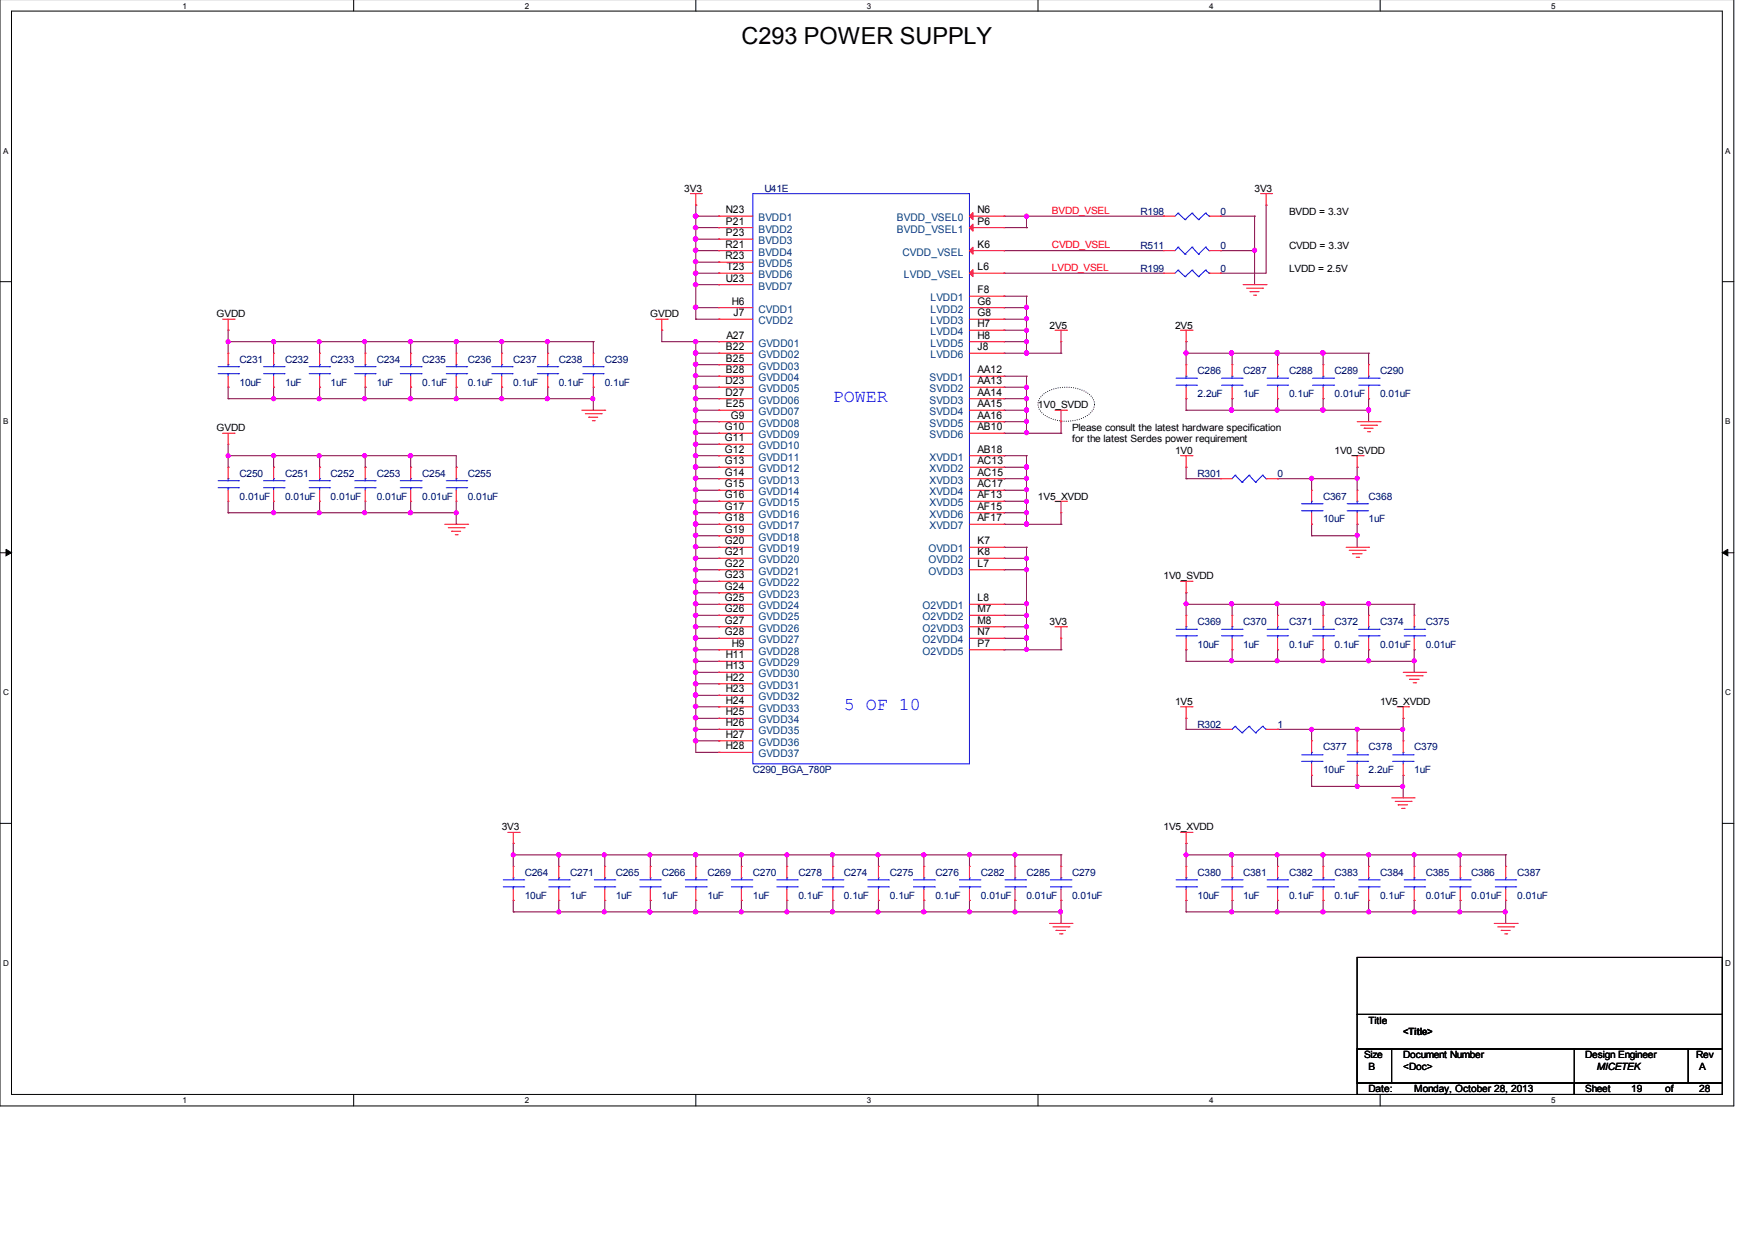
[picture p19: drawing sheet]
<svg xmlns="http://www.w3.org/2000/svg" width="297mm" height="210mm" viewBox="0 0 297 210" stroke-linecap="round" stroke-linejoin="round" font-family="sans-serif">
<defs><g id="words">
<text font-size="4" x="125.5" y="7.5">C293 POWER SUPPLY</text>
<g font-size="3" fill="#00f">
<text x="141" y="68">POWER</text>
<text x="142.8" y="120.2">5 OF 10</text>
</g>
<g font-size="1.8">
<text x="122.8" y="41.9">R21</text>
<text x="122.9" y="36.1">N23</text>
<text x="122.9" y="38">P21</text>
<text x="122.9" y="40">P23</text>
<text x="165.4" y="38">P6</text>
<text x="165.4" y="36.1">N6</text>
<text x="165.4" y="41.9">K6</text>
<text x="122.8" y="43.9">R23</text>
<text x="122.9" y="47.7">U23</text>
<text x="123" y="45.7">T23</text>
<text x="165.4" y="45.7">L6</text>
<text x="123.9" y="51.6">H6</text>
<text x="124.1" y="53.5">J7</text>
<text x="165.4" y="53.5">G8</text>
<text x="165.4" y="51.6">G6</text>
<text x="165.4" y="49.6">F8</text>
<text x="122.9" y="59.3">B22</text>
<text x="122.9" y="57.3">A27</text>
<text x="165.4" y="55.4">H7</text>
<text x="165.4" y="57.3">H8</text>
<text x="165.4" y="59.3">J8</text>
<text x="122.8" y="65">D23</text>
<text x="122.9" y="61.2">B25</text>
<text x="122.9" y="63.2">B28</text>
<text x="165.4" y="63.2">AA12</text>
<text x="165.4" y="65">AA13</text>
<text x="122.8" y="67">D27</text>
<text x="122.9" y="68.9">E25</text>
<text x="123.7" y="70.9">G9</text>
<text x="165.4" y="67">AA14</text>
<text x="165.4" y="68.9">AA15</text>
<text x="165.4" y="70.9">AA16</text>
<text x="122.7" y="72.8">G10</text>
<text x="122.7" y="74.7">G11</text>
<text x="122.7" y="76.6">G12</text>
<text x="165.4" y="76.6">AB18</text>
<text x="165.4" y="72.8">AB10</text>
<text x="122.7" y="78.6">G13</text>
<text x="122.7" y="80.5">G14</text>
<text x="122.7" y="82.5">G15</text>
<text x="165.4" y="78.6">AC13</text>
<text x="165.4" y="80.5">AC15</text>
<text x="165.4" y="82.5">AC17</text>
<text x="122.7" y="86.3">G17</text>
<text x="122.7" y="88.2">G18</text>
<text x="122.7" y="84.3">G16</text>
<text x="165.4" y="84.3">AF13</text>
<text x="165.4" y="86.3">AF15</text>
<text x="165.4" y="88.2">AF17</text>
<text x="122.7" y="92.1">G20</text>
<text x="122.7" y="94">G21</text>
<text x="122.7" y="90.2">G19</text>
<text x="122.7" y="95.9">G22</text>
<text x="165.4" y="94">K8</text>
<text x="165.4" y="92.1">K7</text>
<text x="165.4" y="95.9">L7</text>
<text x="122.7" y="97.9">G23</text>
<text x="122.7" y="99.8">G24</text>
<text x="122.7" y="101.8">G25</text>
<text x="165.4" y="101.8">L8</text>
<text x="122.7" y="103.6">G26</text>
<text x="122.7" y="105.6">G27</text>
<text x="122.7" y="107.5">G28</text>
<text x="165.4" y="103.6">M7</text>
<text x="165.4" y="105.6">M8</text>
<text x="165.4" y="107.5">N7</text>
<text x="122.9" y="111.4">H11</text>
<text x="122.9" y="113.3">H13</text>
<text x="123.9" y="109.5">H9</text>
<text x="165.4" y="109.5">P7</text>
<text x="122.9" y="115.2">H22</text>
<text x="122.9" y="117.2">H23</text>
<text x="122.9" y="119.1">H24</text>
<text x="122.9" y="121.1">H25</text>
<text x="122.9" y="123">H26</text>
<text x="122.9" y="124.9">H27</text>
<text x="122.9" y="126.8">H28</text>
</g>
<g font-size="1.8" fill="#004080">
<text x="128.4" y="37.4">BVDD1</text>
<text x="128.4" y="39.4">BVDD2</text>
<text x="128.4" y="41.3">BVDD3</text>
<text x="151.8" y="39.4">BVDD_VSEL1</text>
<text x="151.8" y="37.4">BVDD_VSEL0</text>
<text x="128.4" y="47.1">BVDD6</text>
<text x="128.4" y="43.3">BVDD4</text>
<text x="128.4" y="45.2">BVDD5</text>
<text x="152.7" y="43.3">CVDD_VSEL</text>
<text x="153" y="47.1">LVDD_VSEL</text>
<text x="128.4" y="49">BVDD7</text>
<text x="128.4" y="52.9">CVDD1</text>
<text x="157.5" y="52.9">LVDD2</text>
<text x="157.5" y="51">LVDD1</text>
<text x="128.4" y="54.9">CVDD2</text>
<text x="128.4" y="58.7">GVDD01</text>
<text x="157.5" y="54.9">LVDD3</text>
<text x="157.5" y="56.7">LVDD4</text>
<text x="157.5" y="58.7">LVDD5</text>
<text x="128.4" y="60.6">GVDD02</text>
<text x="128.4" y="62.6">GVDD03</text>
<text x="128.4" y="64.5">GVDD04</text>
<text x="157.3" y="64.5">SVDD1</text>
<text x="157.5" y="60.6">LVDD6</text>
<text x="128.4" y="66.4">GVDD05</text>
<text x="128.4" y="68.3">GVDD06</text>
<text x="128.4" y="70.3">GVDD07</text>
<text x="157.3" y="66.4">SVDD2</text>
<text x="157.3" y="68.3">SVDD3</text>
<text x="157.3" y="70.3">SVDD4</text>
<text x="128.4" y="74.2">GVDD09</text>
<text x="128.4" y="76">GVDD10</text>
<text x="128.4" y="78">GVDD11</text>
<text x="128.4" y="72.2">GVDD08</text>
<text x="157.3" y="78">XVDD1</text>
<text x="157.3" y="72.2">SVDD5</text>
<text x="157.3" y="74.2">SVDD6</text>
<text x="128.4" y="79.9">GVDD12</text>
<text x="128.4" y="81.9">GVDD13</text>
<text x="128.4" y="83.8">GVDD14</text>
<text x="157.3" y="79.9">XVDD2</text>
<text x="157.3" y="81.9">XVDD3</text>
<text x="157.3" y="83.8">XVDD4</text>
<text x="128.4" y="87.6">GVDD16</text>
<text x="128.4" y="89.6">GVDD17</text>
<text x="128.4" y="85.7">GVDD15</text>
<text x="157.3" y="85.7">XVDD5</text>
<text x="157.3" y="87.6">XVDD6</text>
<text x="157.3" y="89.6">XVDD7</text>
<text x="128.4" y="93.5">GVDD19</text>
<text x="128.4" y="95.3">GVDD20</text>
<text x="128.4" y="91.5">GVDD18</text>
<text x="157.1" y="95.3">OVDD2</text>
<text x="157.1" y="93.5">OVDD1</text>
<text x="128.4" y="97.3">GVDD21</text>
<text x="128.4" y="99.2">GVDD22</text>
<text x="128.4" y="101.2">GVDD23</text>
<text x="157.1" y="97.3">OVDD3</text>
<text x="128.4" y="103.1">GVDD24</text>
<text x="128.4" y="105">GVDD25</text>
<text x="128.4" y="106.9">GVDD26</text>
<text x="156.1" y="105">O2VDD2</text>
<text x="156.1" y="106.9">O2VDD3</text>
<text x="156.1" y="103.1">O2VDD1</text>
<text x="128.4" y="108.9">GVDD27</text>
<text x="128.4" y="110.8">GVDD28</text>
<text x="128.4" y="112.8">GVDD29</text>
<text x="156.1" y="108.9">O2VDD4</text>
<text x="156.1" y="110.8">O2VDD5</text>
<text x="128.4" y="114.7">GVDD30</text>
<text x="128.4" y="116.6">GVDD31</text>
<text x="128.4" y="118.5">GVDD32</text>
<text x="128.4" y="120.5">GVDD33</text>
<text x="128.4" y="122.4">GVDD34</text>
<text x="128.4" y="124.3">GVDD35</text>
<text x="128.4" y="126.3">GVDD36</text>
<text x="128.4" y="128.2">GVDD37</text>
</g>
<g font-size="1.7">
<text x="115.8" y="32.4">3V3</text>
<text x="212.3" y="32.4">3V3</text>
<text x="218.2" y="36.3">BVDD = 3.3V</text>
<text x="218.2" y="42.1">CVDD = 3.3V</text>
<text x="218.2" y="46">LVDD = 2.5V</text>
<text x="36.7" y="53.7">GVDD</text>
<text x="110.1" y="53.7">GVDD</text>
<text x="177.6" y="55.6">2V5</text>
<text x="198.9" y="55.6">2V5</text>
<text x="175.7" y="69.1">1V0_SVDD</text>
<text x="36.7" y="73">GVDD</text>
<text x="181.4" y="73">Please consult the latest hardware specification</text>
<text x="181.4" y="74.8">for the latest Serdes power requirement</text>
<text x="198.9" y="76.8">1V0</text>
<text x="225.9" y="76.8">1V0_SVDD</text>
<text x="175.7" y="84.6">1V5_XVDD</text>
<text x="196.9" y="98.1">1V0_SVDD</text>
<text x="177.6" y="105.8">3V3</text>
<text x="198.9" y="119.3">1V5</text>
<text x="233.6" y="119.3">1V5_XVDD</text>
<text x="84.9" y="140.6">3V3</text>
<text x="196.9" y="140.6">1V5_XVDD</text>
<text x="231.6" y="173.3">Title</text>
<text x="230.9" y="179.2">Size</text>
<text x="237.5" y="179.2">Document Number</text>
<text x="237.5" y="175.3">&lt;Title&gt;</text>
<text x="268.3" y="179.2">Design Engineer</text>
<text x="287.1" y="179.2">Rev</text>
<text x="231.6" y="184.9">Date:</text>
<text x="231.6" y="181.1">B</text>
<text x="237.5" y="181.1">&lt;Doc&gt;</text>
<text x="239.4" y="184.9">Monday, October 28, 2013</text>
<text x="268.3" y="184.9">Sheet</text>
<text x="270.3" y="181.1">MICETEK</text>
<text x="276.1" y="184.9">19</text>
<text x="281.9" y="184.9">of</text>
<text x="287.6" y="181.1">A</text>
<text x="287.6" y="184.9">28</text>
</g>
<g font-size="1.7" fill="#000080">
<text x="129.4" y="32.4">U41E</text>
<text x="193" y="36.3">R198</text>
<text x="206.6" y="36.3">0</text>
<text x="193" y="46">R199</text>
<text x="193" y="42.1">R511</text>
<text x="206.6" y="46">0</text>
<text x="206.6" y="42.1">0</text>
<text x="40.6" y="61.4">C231</text>
<text x="40.6" y="65.3">10uF</text>
<text x="48.3" y="61.4">C232</text>
<text x="48.3" y="65.3">1uF</text>
<text x="56" y="61.4">C233</text>
<text x="56" y="65.3">1uF</text>
<text x="63.8" y="61.4">C234</text>
<text x="63.8" y="65.3">1uF</text>
<text x="71.5" y="61.4">C235</text>
<text x="71.5" y="65.3">0.1uF</text>
<text x="79.2" y="61.4">C236</text>
<text x="79.2" y="65.3">0.1uF</text>
<text x="86.9" y="61.4">C237</text>
<text x="86.9" y="65.3">0.1uF</text>
<text x="94.6" y="61.4">C238</text>
<text x="94.6" y="65.3">0.1uF</text>
<text x="102.4" y="61.4">C239</text>
<text x="102.4" y="65.3">0.1uF</text>
<text x="202.7" y="63.3">C286</text>
<text x="210.4" y="63.3">C287</text>
<text x="218.2" y="63.3">C288</text>
<text x="225.9" y="63.3">C289</text>
<text x="233.6" y="63.3">C290</text>
<text x="202.7" y="67.2">2.2uF</text>
<text x="210.4" y="67.2">1uF</text>
<text x="218.2" y="67.2">0.1uF</text>
<text x="225.9" y="67.2">0.01uF</text>
<text x="233.6" y="67.2">0.01uF</text>
<text x="40.6" y="80.7">C250</text>
<text x="48.3" y="80.7">C251</text>
<text x="56" y="80.7">C252</text>
<text x="63.8" y="80.7">C253</text>
<text x="71.5" y="80.7">C254</text>
<text x="79.2" y="80.7">C255</text>
<text x="202.7" y="80.7">R301</text>
<text x="216.2" y="80.7">0</text>
<text x="40.6" y="84.6">0.01uF</text>
<text x="48.3" y="84.6">0.01uF</text>
<text x="56" y="84.6">0.01uF</text>
<text x="63.8" y="84.6">0.01uF</text>
<text x="71.5" y="84.6">0.01uF</text>
<text x="79.2" y="84.6">0.01uF</text>
<text x="223.9" y="84.6">C367</text>
<text x="223.9" y="88.4">10uF</text>
<text x="231.6" y="84.6">C368</text>
<text x="231.6" y="88.4">1uF</text>
<text x="202.7" y="105.8">C369</text>
<text x="210.4" y="105.8">C370</text>
<text x="218.2" y="105.8">C371</text>
<text x="225.9" y="105.8">C372</text>
<text x="233.6" y="105.8">C374</text>
<text x="241.3" y="105.8">C375</text>
<text x="202.7" y="109.7">10uF</text>
<text x="210.4" y="109.7">1uF</text>
<text x="218.2" y="109.7">0.1uF</text>
<text x="225.9" y="109.7">0.1uF</text>
<text x="233.6" y="109.7">0.01uF</text>
<text x="241.3" y="109.7">0.01uF</text>
<text x="202.7" y="123.2">R302</text>
<text x="216.2" y="123.2">1</text>
<text x="127.4" y="130.9">C290_BGA_780P</text>
<text x="223.9" y="127">C377</text>
<text x="223.9" y="130.9">10uF</text>
<text x="231.6" y="127">C378</text>
<text x="231.6" y="130.9">2.2uF</text>
<text x="239.4" y="127">C379</text>
<text x="239.4" y="130.9">1uF</text>
<text x="88.8" y="148.3">C264</text>
<text x="96.5" y="148.3">C271</text>
<text x="104.2" y="148.3">C265</text>
<text x="112" y="148.3">C266</text>
<text x="119.7" y="148.3">C269</text>
<text x="127.4" y="148.3">C270</text>
<text x="135.1" y="148.3">C278</text>
<text x="142.8" y="148.3">C274</text>
<text x="150.6" y="148.3">C275</text>
<text x="158.3" y="148.3">C276</text>
<text x="166" y="148.3">C282</text>
<text x="173.7" y="148.3">C285</text>
<text x="181.4" y="148.3">C279</text>
<text x="202.7" y="148.3">C380</text>
<text x="210.4" y="148.3">C381</text>
<text x="218.2" y="148.3">C382</text>
<text x="225.9" y="148.3">C383</text>
<text x="233.6" y="148.3">C384</text>
<text x="241.3" y="148.3">C385</text>
<text x="249" y="148.3">C386</text>
<text x="256.8" y="148.3">C387</text>
<text x="88.8" y="152.2">10uF</text>
<text x="96.5" y="152.2">1uF</text>
<text x="104.2" y="152.2">1uF</text>
<text x="112" y="152.2">1uF</text>
<text x="119.7" y="152.2">1uF</text>
<text x="127.4" y="152.2">1uF</text>
<text x="135.1" y="152.2">0.1uF</text>
<text x="142.8" y="152.2">0.1uF</text>
<text x="150.6" y="152.2">0.1uF</text>
<text x="158.3" y="152.2">0.1uF</text>
<text x="166" y="152.2">0.01uF</text>
<text x="173.7" y="152.2">0.01uF</text>
<text x="181.4" y="152.2">0.01uF</text>
<text x="202.7" y="152.2">10uF</text>
<text x="210.4" y="152.2">1uF</text>
<text x="218.2" y="152.2">0.1uF</text>
<text x="225.9" y="152.2">0.1uF</text>
<text x="233.6" y="152.2">0.1uF</text>
<text x="241.3" y="152.2">0.01uF</text>
<text x="249" y="152.2">0.01uF</text>
<text x="256.8" y="152.2">0.01uF</text>
</g>
<g font-size="1.7" fill="#f00">
<text x="178.1" y="36.2">BVDD_VSEL</text>
<text x="178.1" y="45.8">LVDD_VSEL</text>
<text x="178.1" y="42">CVDD_VSEL</text>
</g>
<g font-size="1.4">
<text x="30.9" y="1.5">1</text>
<text x="88.8" y="1.5">2</text>
<text x="146.7" y="1.5">3</text>
<text x="204.6" y="1.5">4</text>
<text x="262.6" y="1.5">5</text>
<text x=".5" y="26">A</text>
<text x="292" y="26">A</text>
<text x=".5" y="71.8">B</text>
<text x="292" y="71.8">B</text>
<text x=".5" y="117.7">C</text>
<text x="292" y="117.7">C</text>
<text x=".5" y="163.5">D</text>
<text x="292" y="163.5">D</text>
<text x="30.9" y="186.8">1</text>
<text x="88.8" y="186.8">2</text>
<text x="146.7" y="186.8">3</text>
<text x="204.6" y="186.8">4</text>
<text x="262.6" y="186.8">5</text>
</g>
</g></defs>
<path d="M0 -.1v187.3h293.5v-187.3M1.9 1.9h289.6v183.4h-289.6z" fill="none" stroke="#000" stroke-width=".17"/>
<g fill="#fff">
<path d="M30.9 .2h.7v1.4h-.7z"/>
<path d="M30.9 185.5h.7v1.5h-.7z"/>
</g>
<path d="M59.9 -.1v2M59.9 185.3v1.9" fill="none" stroke="#000" stroke-width=".17"/>
<g fill="#fff">
<path d="M88.8 .2h.7v1.4h-.7z"/>
<path d="M88.8 185.5h.7v1.5h-.7z"/>
</g>
<path d="M117.8 -.1v2M117.8 185.3v1.9" fill="none" stroke="#000" stroke-width=".17"/>
<g fill="#fff">
<path d="M146.7 .2h.7v1.4h-.7z"/>
<path d="M146.7 185.5h.7v1.5h-.7z"/>
</g>
<path d="M175.7 -.1v2M175.7 185.3v1.9" fill="none" stroke="#000" stroke-width=".17"/>
<g fill="#fff">
<path d="M204.6 .2h.7v1.4h-.7z"/>
<path d="M204.6 185.5h.7v1.5h-.7z"/>
</g>
<path d="M233.6 -.1v2M233.6 185.3v1.9" fill="none" stroke="#000" stroke-width=".17"/>
<g fill="#fff">
<path d="M262.6 .2h.6v1.4h-.6z"/>
<path d="M262.6 185.5h.6v1.5h-.6z"/>
<path d="M.5 24.7h.9v1.5h-.9z"/>
<path d="M292 24.7h.9v1.5h-.9z"/>
<path d="M.5 70.5h.9v1.5h-.9z"/>
<path d="M292 70.5h.9v1.5h-.9z"/>
</g>
<path d="M0 47.7h1.9M291.5 47.7h2" fill="none" stroke="#000" stroke-width=".17"/>
<g fill="#fff">
<path d="M.5 116.4h.9v1.5h-.9z"/>
<path d="M292 116.4h.9v1.5h-.9z"/>
</g>
<path d="M0 93.6h1.9M291.5 93.6h2" fill="none" stroke="#000" stroke-width=".17"/>
<path d="M1 93l.9 .6-.9 .5zM291.5 93.6l.9-.6v1.1z" fill="#000" stroke="#000" stroke-width=".17"/>
<g fill="#fff">
<path d="M.5 162.2h.9v1.5h-.9z"/>
<path d="M292 162.2h.9v1.5h-.9z"/>
</g>
<path d="M0 139.4h1.9M291.5 139.4h2M229.7 162.1h61.8v9.6h-61.8zM229.7 171.7h61.8v5.9h-61.8zM229.7 177.6h5.8v5.7h-5.8zM229.7 177.6h56.1v5.7h-56.1zM266.4 177.6h.1M266.4 177.6v5.7M285.8 177.6h5.7v5.7h-5.7zM229.7 183.3h36.7v2h-36.7zM266.4 183.3h25.1v2h-25.1z" fill="none" stroke="#000" stroke-width=".17"/>
<path d="M176.5 66.8a6.8 6.8 0 0 1 7.9 0 2.1 2.1 0 0 1-.5 3.7 7 7 0 0 1-7.4-.5 1.99 1.99 0 0 1 0-3.2z" fill="none" stroke="#000" stroke-width=".17" stroke-dasharray="0 .3"/>
<g fill="none" stroke="#800040" stroke-width=".17">
<path d="M117.8 34.7h.1M117.8 38.5h.1M117.8 36.6h.1M117.8 34.7v19.3M117.8 36.6h3.9M117.8 38.5h3.9M121.7 36.6h.1M121.7 38.5h.1M169.9 36.6h.1M169.9 36.6h27M169.9 38.5h3.8M173.7 36.6h.1"/>
<path d="M173.7 38.5h.1M173.7 36.6v1.9M206.6 36.6h.1M206.6 36.6h5.7M212.3 36.6h.1M212.3 36.6v11.6M214.3 34.7h.1M214.3 34.7v11.5h-7.7M38.6 55.9h.1M38.6 57.8h.1M38.6 57.8h61.8M38.6 55.9v3.9"/>
<path d="M46.3 57.8h.1M46.3 57.8v2M54.1 57.8h.1M54.1 57.8v2M61.8 57.8h.1M61.8 57.8v2M69.5 57.8h.1M69.5 57.8v2M77.2 57.8h.1M77.2 57.8v2M84.9 57.8h.1M84.9 57.8v2"/>
<path d="M92.7 57.8h.1M92.7 57.8v2M100.4 57.8h.1M100.4 57.8v2M112 55.9h.1M112 55.9v1.9h9.7M117.8 42.4h.1M117.8 40.5h.1M117.8 46.2h.1M117.8 44.4h.1M117.8 52.1h.1M117.8 54h.1"/>
<path d="M117.8 57.8h.1M117.8 59.8h.1M117.8 57.8v69.6h3.9M117.8 42.4h3.9M117.8 44.4h3.9M117.8 40.5h3.9M117.8 46.2h3.9M117.8 48.2h3.9M117.8 54h3.9M117.8 52.1h3.9M117.8 59.8h3.9M121.7 42.4h.1"/>
<path d="M121.7 44.4h.1M121.7 40.5h.1M121.7 46.2h.1M121.7 48.2h.1M121.7 54h.1M121.7 57.8h.1M121.7 59.8h.1M169.9 50.1h.1M169.9 52.1h.1M169.9 54h.1M169.9 55.9h.1M169.9 57.8h.1"/>
<path d="M169.9 59.8h.1M169.9 46.2h.1M169.9 42.4h.1M169.9 42.4h27M169.9 46.2h27M169.9 54h3.8M169.9 52.1h3.8M169.9 57.8h3.8M169.9 59.8h9.7M169.9 50.1h3.8M169.9 55.9h3.8M173.7 50.1h.1"/>
<path d="M173.7 54h.1M173.7 57.8h.1M173.7 52.1h.1M173.7 55.9h.1M173.7 59.8h.1M173.7 50.1v9.7M179.6 59.8h.1M179.6 57.8v2M200.7 59.8h.1M200.7 57.8h.1M200.7 59.8h30.9M200.7 57.8v3.9"/>
<path d="M206.6 46.2h.1M206.6 42.4h.1M206.6 42.4h5.7M208.5 59.8h.1M208.5 59.8v1.9M212.3 42.4h.1M216.2 59.8h.1M216.2 59.8v1.9M223.9 59.8h.1M223.9 59.8v1.9M231.6 59.8h.1M231.6 59.8v1.9"/>
<path d="M38.6 67.5h.1M38.6 65.5h.1M38.6 77.1h.1M38.6 79.1h.1M38.6 67.5h61.8M38.6 77.1h38.6v2M38.6 65.5v2M38.6 75.2v3.9M46.3 65.5h.1M46.3 67.5h.1M46.3 79.1h.1M46.3 77.1h.1"/>
<path d="M46.3 65.5v2M46.3 77.1v2M54.1 65.5h.1M54.1 67.5h.1M54.1 79.1h.1M54.1 77.1h.1M54.1 65.5v2M54.1 77.1v2M61.8 65.5h.1M61.8 67.5h.1M61.8 77.1h.1M61.8 79.1h.1"/>
<path d="M61.8 65.5v2M61.8 77.1v2M69.5 65.5h.1M69.5 67.5h.1M69.5 77.1h.1M69.5 79.1h.1M69.5 65.5v2M69.5 77.1v2M77.2 65.5h.1M77.2 67.5h.1M77.2 79.1h.1M77.2 65.5v2"/>
<path d="M84.9 65.5h.1M84.9 67.5h.1M84.9 65.5v2M92.7 67.5h.1M92.7 65.5h.1M92.7 65.5v2M100.4 65.5h.1M100.4 67.5h.1M100.4 65.5v3.9M117.8 61.7h.1M117.8 69.4h.1M117.8 67.5h.1"/>
<path d="M117.8 73.3h.1M117.8 79.1h.1M117.8 65.5h.1M117.8 77.1h.1M117.8 63.7h.1M117.8 71.4h.1M117.8 75.2h.1M117.8 61.7h3.9M117.8 63.7h3.9M117.8 69.4h3.9M117.8 71.4h3.9M117.8 67.5h3.9"/>
<path d="M117.8 73.3h3.9M117.8 75.2h3.9M117.8 79.1h3.9M117.8 65.5h3.9M117.8 77.1h3.9M121.7 61.7h.1M121.7 63.7h.1M121.7 69.4h.1M121.7 71.4h.1M121.7 67.5h.1M121.7 73.3h.1M121.7 75.2h.1"/>
<path d="M121.7 79.1h.1M121.7 65.5h.1M121.7 77.1h.1M169.9 63.7h.1M169.9 65.5h.1M169.9 71.4h.1M169.9 73.3h.1M169.9 69.4h.1M169.9 67.5h.1M169.9 77.1h.1M169.9 79.1h.1M169.9 63.7h3.8"/>
<path d="M169.9 69.4h3.8M169.9 71.4h3.8M169.9 67.5h3.8M169.9 73.3h9.7M169.9 79.1h3.8M169.9 65.5h3.8M169.9 77.1h3.8M173.7 63.7h.1M173.7 71.4h.1M173.7 67.5h.1M173.7 65.5h.1M173.7 69.4h.1"/>
<path d="M173.7 73.3h.1M173.7 77.1h.1M173.7 79.1h.1M173.7 63.7v9.6M173.7 77.1v11.6M179.6 73.3h.1M179.6 71.4v1.9M200.7 67.5h.1M200.7 69.4h.1M200.7 79.1h.1M200.7 69.4h30.9M200.7 67.5v1.9"/>
<path d="M200.7 79.1v1.9M208.5 67.5h.1M208.5 69.4h.1M208.5 67.5v1.9M216.2 69.4h.1M216.2 67.5h.1M216.2 67.5v1.9M223.9 67.5h.1M223.9 69.4h.1M223.9 67.5v1.9M229.7 79.1h.1M229.7 79.1v3.9"/>
<path d="M231.6 67.5h.1M231.6 69.4h.1M231.6 67.5v3.9M38.6 86.8h.1M38.6 86.8h38.6M38.6 84.9v1.9M46.3 86.8h.1M46.3 84.9v1.9M54.1 86.8h.1M54.1 84.9v1.9M61.8 86.8h.1M61.8 84.9v1.9"/>
<path d="M69.5 86.8h.1M69.5 84.9v1.9M77.2 86.8h.1M77.2 88.7h.1M77.2 84.9v3.8M117.8 90.7h.1M117.8 88.7h.1M117.8 84.9h.1M117.8 86.8h.1M117.8 83h.1M117.8 98.4h.1M117.8 94.5h.1"/>
<path d="M117.8 81h.1M117.8 96.4h.1M117.8 92.6h.1M117.8 90.7h3.9M117.8 92.6h3.9M117.8 88.7h3.9M117.8 84.9h3.9M117.8 86.8h3.9M117.8 81h3.9M117.8 83h3.9M117.8 98.4h3.9M117.8 94.5h3.9"/>
<path d="M117.8 96.4h3.9M121.7 90.7h.1M121.7 92.6h.1M121.7 88.7h.1M121.7 84.9h.1M121.7 86.8h.1M121.7 81h.1M121.7 83h.1M121.7 98.4h.1M121.7 94.5h.1M121.7 96.4h.1M169.9 81h.1"/>
<path d="M169.9 83h.1M169.9 84.9h.1M169.9 86.8h.1M169.9 88.7h.1M169.9 92.6h.1M169.9 94.5h.1M169.9 96.4h.1M169.9 92.6h3.8M169.9 88.7h9.7M169.9 84.9h3.8M169.9 86.8h3.8M169.9 81h3.8"/>
<path d="M169.9 83h3.8M169.9 94.5h3.8M169.9 96.4h3.8M173.7 81h.1M173.7 86.8h.1M173.7 83h.1M173.7 84.9h.1M173.7 88.7h.1M173.7 92.6h.1M173.7 94.5h.1M173.7 96.4h.1M173.7 92.6v17.4"/>
<path d="M179.6 88.7h.1M179.6 86.8v1.9M200.7 81h.1M200.7 81h5.9M216.2 81h.1M216.2 81h13.5M222 88.7h.1M222 81h.1M222 90.7h.1M222 90.7h7.7M222 81v2M222 88.7v2"/>
<path d="M229.7 90.7h.1M229.7 81h.1M229.7 88.7h.1M229.7 88.7v3.9M117.8 106.1h.1M117.8 102.3h.1M117.8 113.8h.1M117.8 100.3h.1M117.8 111.9h.1M117.8 119.6h.1M117.8 110h.1M117.8 117.7h.1"/>
<path d="M117.8 108h.1M117.8 104.2h.1M117.8 115.8h.1M117.8 106.1h3.9M117.8 108h3.9M117.8 102.3h3.9M117.8 104.2h3.9M117.8 113.8h3.9M117.8 115.8h3.9M117.8 100.3h3.9M117.8 111.9h3.9M117.8 119.6h3.9"/>
<path d="M117.8 110h3.9M117.8 117.7h3.9M121.7 106.1h.1M121.7 108h.1M121.7 102.3h.1M121.7 104.2h.1M121.7 113.8h.1M121.7 115.8h.1M121.7 100.3h.1M121.7 111.9h.1M121.7 119.6h.1M121.7 110h.1"/>
<path d="M121.7 117.7h.1M169.9 108h.1M169.9 110h.1M169.9 102.3h.1M169.9 104.2h.1M169.9 106.1h.1M169.9 106.1h3.8M169.9 108h3.8M169.9 102.3h3.8M169.9 104.2h3.8M169.9 110h9.7M173.7 108h.1"/>
<path d="M173.7 102.3h.1M173.7 104.2h.1M173.7 106.1h.1M173.7 110h.1M179.6 110h.1M179.6 108v2M200.7 100.3h.1M200.7 111.9h.1M200.7 102.3h.1M200.7 110h.1M200.7 102.3h38.7M200.7 111.9h38.7"/>
<path d="M200.7 100.3v3.9M200.7 110v1.9M208.5 110h.1M208.5 102.3h.1M208.5 111.9h.1M208.5 102.3v1.9M208.5 110v1.9M216.2 111.9h.1M216.2 102.3h.1M216.2 110h.1M216.2 102.3v1.9M216.2 110v1.9"/>
<path d="M223.9 102.3h.1M223.9 110h.1M223.9 111.9h.1M223.9 102.3v1.9M223.9 110v1.9M231.6 110h.1M231.6 102.3h.1M231.6 111.9h.1M231.6 102.3v1.9M231.6 110v1.9M239.4 102.3h.1M239.4 110h.1"/>
<path d="M239.4 111.9h.1M239.4 102.3v1.9M239.4 110v3.8M117.8 125.4h.1M117.8 121.6h.1M117.8 123.5h.1M117.8 123.5h3.9M117.8 125.4h3.9M117.8 121.6h3.9M121.7 123.5h.1M121.7 125.4h.1M121.7 127.4h.1"/>
<path d="M121.7 121.6h.1M200.7 121.6h.1M200.7 123.5h.1M200.7 123.5h5.9M200.7 121.6v1.9M216.2 123.5h.1M216.2 123.5h21.3M222 131.2h.1M222 123.5h.1M222 133.1h.1M222 123.5v1.9M222 131.2v1.9"/>
<path d="M222 133.1h15.5M229.7 123.5h.1M229.7 133.1h.1M229.7 131.2h.1M229.7 123.5v1.9M229.7 131.2v1.9M237.5 133.1h.1M237.5 123.5h.1M237.5 131.2h.1M237.5 121.6h.1M237.5 121.6v3.8M237.5 131.2v3.9"/>
<path d="M86.9 144.7h.1M86.9 152.4h.1M86.9 154.4h.1M86.9 142.8h.1M86.9 144.7h92.7M86.9 154.4h92.7M86.9 142.8v3.9M86.9 152.4v2M94.6 152.4h.1M94.6 144.7h.1M94.6 154.4h.1M94.6 144.7v2"/>
<path d="M94.6 152.4v2M102.4 152.4h.1M102.4 144.7h.1M102.4 154.4h.1M102.4 144.7v2M102.4 152.4v2M110.1 144.7h.1M110.1 152.4h.1M110.1 154.4h.1M110.1 144.7v2M110.1 152.4v2M117.8 144.7h.1"/>
<path d="M117.8 152.4h.1M117.8 154.4h.1M117.8 144.7v2M117.8 152.4v2M125.5 152.4h.1M125.5 144.7h.1M125.5 154.4h.1M125.5 144.7v2M125.5 152.4v2M133.2 154.4h.1M133.2 144.7h.1M133.2 152.4h.1"/>
<path d="M133.2 144.7v2M133.2 152.4v2M141 152.4h.1M141 144.7h.1M141 154.4h.1M141 144.7v2M141 152.4v2M148.7 154.4h.1M148.7 144.7h.1M148.7 152.4h.1M148.7 144.7v2M148.7 152.4v2"/>
<path d="M156.4 152.4h.1M156.4 144.7h.1M156.4 154.4h.1M156.4 144.7v2M156.4 152.4v2M164.1 144.7h.1M164.1 154.4h.1M164.1 152.4h.1M164.1 144.7v2M164.1 152.4v2M171.8 144.7h.1M171.8 154.4h.1"/>
<path d="M171.8 152.4h.1M171.8 144.7v2M171.8 152.4v2M179.6 154.4h.1M179.6 144.7h.1M179.6 152.4h.1M179.6 144.7v2M179.6 152.4v3.9M200.7 142.8h.1M200.7 154.4h.1M200.7 152.4h.1M200.7 144.7h.1"/>
<path d="M200.7 144.7h54.1M200.7 154.4h54.1M200.7 142.8v3.9M200.7 152.4v2M208.5 152.4h.1M208.5 154.4h.1M208.5 144.7h.1M208.5 144.7v2M208.5 152.4v2M216.2 152.4h.1M216.2 144.7h.1M216.2 154.4h.1"/>
<path d="M216.2 144.7v2M216.2 152.4v2M223.9 144.7h.1M223.9 152.4h.1M223.9 154.4h.1M223.9 144.7v2M223.9 152.4v2M231.6 144.7h.1M231.6 152.4h.1M231.6 154.4h.1M231.6 144.7v2M231.6 152.4v2"/>
<path d="M239.4 144.7h.1M239.4 152.4h.1M239.4 154.4h.1M239.4 144.7v2M239.4 152.4v2M247.1 152.4h.1M247.1 144.7h.1M247.1 154.4h.1M247.1 144.7v2M247.1 152.4v2M254.8 144.7h.1M254.8 154.4h.1"/>
<path d="M254.8 152.4h.1M254.8 144.7v2M254.8 152.4v3.9"/>
</g>
<g fill="#f0f" stroke="#f0f" stroke-width=".17">
<circle cx="117.7" cy="36.6" r=".36"/>
<circle cx="164.1" cy="154.4" r=".34"/>
<circle cx="148.6" cy="154.4" r=".34"/>
<circle cx="140.9" cy="144.7" r=".34"/>
<circle cx="140.9" cy="154.4" r=".34"/>
<circle cx="164.1" cy="144.7" r=".34"/>
<circle cx="171.8" cy="154.4" r=".34"/>
<circle cx="148.6" cy="144.7" r=".34"/>
<circle cx="171.8" cy="144.7" r=".34"/>
<circle cx="117.7" cy="42.3" r=".36"/>
<circle cx="117.7" cy="40.4" r=".38"/>
<circle cx="117.7" cy="46.2" r=".36"/>
<circle cx="117.7" cy="38.5" r=".36"/>
<circle cx="117.7" cy="44.3" r=".36"/>
<circle cx="117.7" cy="48.2" r=".36"/>
<circle cx="117.7" cy="52" r=".36"/>
<circle cx="117.7" cy="125.4" r=".36"/>
<circle cx="117.7" cy="61.7" r=".36"/>
<circle cx="117.7" cy="90.6" r=".36"/>
<circle cx="117.7" cy="106.1" r=".36"/>
<circle cx="117.7" cy="102.2" r=".36"/>
<circle cx="117.7" cy="69.4" r=".38"/>
<circle cx="117.7" cy="113.8" r=".36"/>
<circle cx="117.7" cy="88.7" r=".38"/>
<circle cx="117.7" cy="121.5" r=".36"/>
<circle cx="117.7" cy="59.7" r=".38"/>
<circle cx="117.7" cy="84.9" r=".36"/>
<circle cx="117.7" cy="100.3" r=".36"/>
<circle cx="117.7" cy="67.5" r=".36"/>
<circle cx="117.7" cy="73.3" r=".36"/>
<circle cx="117.7" cy="111.9" r=".36"/>
<circle cx="117.7" cy="86.8" r=".36"/>
<circle cx="117.7" cy="79.1" r=".38"/>
<circle cx="117.7" cy="119.6" r=".36"/>
<circle cx="117.7" cy="82.9" r=".36"/>
<circle cx="117.7" cy="98.4" r=".38"/>
<circle cx="117.7" cy="65.5" r=".36"/>
<circle cx="117.7" cy="109.9" r=".36"/>
<circle cx="117.7" cy="77.1" r=".36"/>
<circle cx="117.7" cy="117.7" r=".38"/>
<circle cx="117.7" cy="94.5" r=".36"/>
<circle cx="117.7" cy="81" r=".36"/>
<circle cx="117.7" cy="63.6" r=".36"/>
<circle cx="117.7" cy="96.4" r=".36"/>
<circle cx="117.7" cy="108" r=".38"/>
<circle cx="117.7" cy="104.2" r=".36"/>
<circle cx="117.7" cy="71.3" r=".36"/>
<circle cx="117.7" cy="75.2" r=".36"/>
<circle cx="117.7" cy="115.8" r=".36"/>
<circle cx="117.7" cy="92.6" r=".36"/>
<circle cx="117.7" cy="57.8" r=".36"/>
<circle cx="117.7" cy="123.5" r=".36"/>
<circle cx="173.7" cy="53.9" r=".34"/>
<circle cx="173.7" cy="52" r=".34"/>
<circle cx="173.7" cy="57.8" r=".34"/>
<circle cx="173.7" cy="55.9" r=".34"/>
<circle cx="173.7" cy="59.7" r=".36"/>
<circle cx="173.7" cy="73.3" r=".34"/>
<circle cx="173.7" cy="71.3" r=".34"/>
<circle cx="173.7" cy="67.5" r=".34"/>
<circle cx="173.7" cy="65.5" r=".34"/>
<circle cx="173.7" cy="69.4" r=".36"/>
<circle cx="173.7" cy="81" r=".34"/>
<circle cx="173.7" cy="79.1" r=".36"/>
<circle cx="173.7" cy="88.7" r=".36"/>
<circle cx="173.7" cy="86.8" r=".34"/>
<circle cx="173.7" cy="82.9" r=".34"/>
<circle cx="173.7" cy="84.9" r=".34"/>
<circle cx="173.7" cy="96.4" r=".34"/>
<circle cx="173.7" cy="94.5" r=".34"/>
<circle cx="173.7" cy="102.2" r=".34"/>
<circle cx="173.7" cy="104.2" r=".34"/>
<circle cx="173.7" cy="108" r=".36"/>
<circle cx="173.7" cy="109.9" r=".34"/>
<circle cx="173.7" cy="106.1" r=".34"/>
<circle cx="110" cy="154.4" r=".34"/>
<circle cx="110" cy="144.7" r=".34"/>
<circle cx="133.2" cy="144.7" r=".34"/>
<circle cx="117.7" cy="144.7" r=".36"/>
<circle cx="125.5" cy="144.7" r=".34"/>
<circle cx="69.5" cy="57.8" r=".36"/>
<circle cx="61.7" cy="57.8" r=".34"/>
<circle cx="77.2" cy="57.8" r=".34"/>
<circle cx="54" cy="67.5" r=".34"/>
<circle cx="61.7" cy="67.5" r=".34"/>
<circle cx="69.5" cy="67.5" r=".36"/>
<circle cx="77.2" cy="67.5" r=".34"/>
<circle cx="46.3" cy="67.5" r=".34"/>
<circle cx="46.3" cy="57.8" r=".34"/>
<circle cx="38.6" cy="57.8" r=".34"/>
<circle cx="54" cy="57.8" r=".34"/>
<circle cx="84.9" cy="57.8" r=".34"/>
<circle cx="92.6" cy="57.8" r=".34"/>
<circle cx="92.6" cy="67.5" r=".34"/>
<circle cx="100.3" cy="67.5" r=".34"/>
<circle cx="84.9" cy="67.5" r=".34"/>
<circle cx="77.2" cy="86.8" r=".34"/>
<circle cx="69.5" cy="86.8" r=".36"/>
<circle cx="61.7" cy="86.8" r=".34"/>
<circle cx="69.5" cy="77.1" r=".36"/>
<circle cx="61.7" cy="77.1" r=".34"/>
<circle cx="54" cy="86.8" r=".34"/>
<circle cx="54" cy="77.1" r=".34"/>
<circle cx="46.3" cy="77.1" r=".34"/>
<circle cx="46.3" cy="86.8" r=".34"/>
<circle cx="38.6" cy="77.1" r=".34"/>
<circle cx="200.7" cy="59.7" r=".36"/>
<circle cx="208.4" cy="69.4" r=".36"/>
<circle cx="223.9" cy="59.7" r=".38"/>
<circle cx="216.1" cy="59.7" r=".36"/>
<circle cx="223.9" cy="69.4" r=".38"/>
<circle cx="216.1" cy="69.4" r=".36"/>
<circle cx="208.4" cy="59.7" r=".36"/>
<circle cx="231.6" cy="69.4" r=".36"/>
<circle cx="237.4" cy="133.1" r=".34"/>
<circle cx="229.7" cy="133.1" r=".34"/>
<circle cx="237.4" cy="123.5" r=".34"/>
<circle cx="229.7" cy="123.5" r=".34"/>
<circle cx="222" cy="123.5" r=".34"/>
<circle cx="223.9" cy="144.7" r=".36"/>
<circle cx="216.2" cy="154.4" r=".34"/>
<circle cx="208.4" cy="154.4" r=".34"/>
<circle cx="208.4" cy="144.7" r=".34"/>
<circle cx="200.7" cy="144.7" r=".34"/>
<circle cx="216.2" cy="144.7" r=".34"/>
<circle cx="239.4" cy="154.4" r=".34"/>
<circle cx="231.6" cy="154.4" r=".34"/>
<circle cx="247.1" cy="154.4" r=".34"/>
<circle cx="247.1" cy="144.7" r=".34"/>
<circle cx="239.4" cy="144.7" r=".34"/>
<circle cx="231.6" cy="144.7" r=".34"/>
<circle cx="254.8" cy="154.4" r=".34"/>
<circle cx="223.9" cy="154.4" r=".36"/>
<circle cx="223.9" cy="102.2" r=".36"/>
<circle cx="216.2" cy="111.9" r=".34"/>
<circle cx="208.4" cy="102.2" r=".34"/>
<circle cx="208.4" cy="111.9" r=".34"/>
<circle cx="216.2" cy="102.2" r=".34"/>
<circle cx="200.7" cy="102.2" r=".34"/>
<circle cx="239.4" cy="111.9" r=".34"/>
<circle cx="231.6" cy="102.2" r=".34"/>
<circle cx="231.6" cy="111.9" r=".34"/>
<circle cx="223.9" cy="111.9" r=".36"/>
<circle cx="229.7" cy="81" r=".34"/>
<circle cx="222" cy="81" r=".34"/>
<circle cx="229.7" cy="90.6" r=".34"/>
<circle cx="173.7" cy="36.6" r=".34"/>
<circle cx="117.7" cy="154.4" r=".36"/>
<circle cx="212.3" cy="42.3" r=".34"/>
<circle cx="179.5" cy="154.4" r=".34"/>
<circle cx="133.2" cy="154.4" r=".34"/>
<circle cx="94.6" cy="144.7" r=".34"/>
<circle cx="86.9" cy="144.7" r=".34"/>
<circle cx="102.3" cy="154.4" r=".34"/>
<circle cx="94.6" cy="154.4" r=".34"/>
<circle cx="156.4" cy="144.7" r=".36"/>
<circle cx="156.4" cy="154.4" r=".36"/>
<circle cx="102.3" cy="144.7" r=".34"/>
<circle cx="125.5" cy="154.4" r=".34"/>
</g>
<g fill="none" stroke="#f00" stroke-width=".17">
<path d="M116.8 32.8h1.9M117.8 34.7h.1M117.8 32.8v1.9M118.7 32.8h.1M121.7 36.6h.1M121.7 38.5h.1M121.7 36.6h5.7M121.7 38.5h5.7M164.1 36.6h5.8M164.1 38.5h5.8M169.9 38.5h.1M169.9 36.6h.1"/>
<path d="M196.9 36.6h.1M196.9 36.6h2M204.6 36.6h2M206.6 36.6h.1M213.4 32.8h1.8M214.3 34.7h.1M214.3 32.8v1.9M215.2 32.8h.1M37.7 54h1.9M38.6 55.9h.1M38.6 59.8h.1M38.6 54v1.9"/>
<path d="M38.6 59.8v1.9M39.6 54h.1M46.3 59.8h.1M46.3 59.8v1.9M54.1 59.8h.1M54.1 59.8v1.9M61.8 59.8h.1M61.8 59.8v1.9M69.5 59.8h.1M69.5 59.8v1.9M77.2 59.8h.1M77.2 59.8v1.9"/>
<path d="M84.9 59.8h.1M84.9 59.8v1.9M92.7 59.8h.1M92.7 59.8v1.9M100.4 59.8h.1M100.4 59.8v1.9M111 54h1.9M112 55.9h.1M112 54v1.9M112.9 54h.1M121.7 46.2h.1M121.7 48.2h.1"/>
<path d="M121.7 40.5h.1M121.7 42.4h.1M121.7 52.1h.1M121.7 54h.1M121.7 57.8h.1M121.7 59.8h.1M121.7 44.4h.1M121.7 54h5.7M121.7 48.2h5.7M121.7 46.2h5.7M121.7 52.1h5.7M121.7 40.5h5.7"/>
<path d="M121.7 42.4h5.7M121.7 57.8h5.7M121.7 59.8h5.7M121.7 44.4h5.7M164.1 54h5.8M164.1 55.9h5.8M164.1 46.2h5.8M164.1 52.1h5.8M164.1 50.1h5.8M164.1 42.4h5.8M164.1 57.8h5.8M164.1 59.8h5.8"/>
<path d="M169.9 54h.1M169.9 52.1h.1M169.9 50.1h.1M169.9 55.9h.1M169.9 57.8h.1M169.9 46.2h.1M169.9 42.4h.1M169.9 59.8h.1M178.6 55.9h1.9M179.6 57.8h.1M179.6 55.9v1.9M180.5 55.9h.1"/>
<path d="M196.9 46.2h.1M196.9 42.4h.1M196.9 46.2h2M196.9 42.4h2M199.8 55.9h2M200.7 57.8h.1M200.7 55.9v1.9M201.8 55.9h.1M204.6 46.2h2M204.6 42.4h2M206.6 46.2h.1M206.6 42.4h.1"/>
<path d="M210.4 48.2h3.9M211 48.8h2.7M211.6 49.4h.1M211.6 49.4h1.5M212.2 50h.3M212.5 50h.1M213.7 48.8h.1M214.3 48.2h.1M37.7 73.3h1.9M38.6 75.2h.1M38.6 79.1h.1M38.6 65.5h.1"/>
<path d="M38.6 63.7v1.8M38.6 73.3v1.9M38.6 79.1v1.9M39.6 73.3h.1M46.3 79.1h.1M46.3 65.5h.1M46.3 63.7v1.8M46.3 79.1v1.9M54.1 65.5h.1M54.1 79.1h.1M54.1 63.7v1.8M54.1 79.1v1.9"/>
<path d="M61.8 65.5h.1M61.8 79.1h.1M61.8 63.7v1.8M61.8 79.1v1.9M69.5 79.1h.1M69.5 65.5h.1M69.5 63.7v1.8M69.5 79.1v1.9M77.2 65.5h.1M77.2 79.1h.1M77.2 63.7v1.8M77.2 79.1v1.9"/>
<path d="M84.9 65.5h.1M84.9 63.7v1.8M92.7 65.5h.1M92.7 63.7v1.8M98.5 69.4h3.9M99.1 70h2.7M99.7 70.6h.1M99.7 70.6h1.5M100.2 71.2h.4M100.4 65.5h.1M100.4 63.7v1.8M100.6 71.2h.1"/>
<path d="M101.8 70h.1M102.4 69.4h.1M121.7 73.3h.1M121.7 75.2h.1M121.7 77.1h.1M121.7 79.1h.1M121.7 65.5h.1M121.7 67.5h.1M121.7 69.4h.1M121.7 71.4h.1M121.7 61.7h.1M121.7 63.7h.1"/>
<path d="M121.7 69.4h5.7M121.7 73.3h5.7M121.7 71.4h5.7M121.7 77.1h5.7M121.7 79.1h5.7M121.7 75.2h5.7M121.7 63.7h5.7M121.7 65.5h5.7M121.7 67.5h5.7M121.7 61.7h5.7M164.1 69.4h5.8M164.1 73.3h5.8"/>
<path d="M164.1 71.4h5.8M164.1 77.1h5.8M164.1 79.1h5.8M164.1 63.7h5.8M164.1 65.5h5.8M164.1 67.5h5.8M169.9 77.1h.1M169.9 79.1h.1M169.9 63.7h.1M169.9 65.5h.1M169.9 67.5h.1M169.9 69.4h.1"/>
<path d="M169.9 71.4h.1M169.9 73.3h.1M178.6 69.4h1.9M179.6 71.4h.1M179.6 69.4v2M180.5 69.4h.1M199.8 77.1h2M200.7 79.1h.1M200.7 61.7h.1M200.7 67.5h.1M200.7 61.7v2M200.7 65.5v2"/>
<path d="M200.7 77.1v2M201.8 77.1h.1M208.5 61.7h.1M208.5 67.5h.1M208.5 61.7v2M208.5 65.5v2M216.2 61.7h.1M216.2 67.5h.1M216.2 61.7v2M216.2 65.5v2M223.9 61.7h.1M223.9 67.5h.1"/>
<path d="M223.9 61.7v2M223.9 65.5v2M228.8 77.1h1.9M229.7 79.1h.1M229.7 71.4h3.9M229.7 77.1v2M230.3 72h2.7M230.7 77.1h.1M230.9 72.5h.1M230.9 72.5h1.5M231.5 73.1h.3M231.6 61.7h.1"/>
<path d="M231.6 67.5h.1M231.6 61.7v2M231.6 65.5v2M231.8 73.1h.1M233 72h.1M233.6 71.4h.1M38.6 84.9h.1M38.6 83v1.9M46.3 84.9h.1M46.3 83v1.9M54.1 84.9h.1M54.1 83v1.9"/>
<path d="M61.8 84.9h.1M61.8 83v1.9M69.5 84.9h.1M69.5 83v1.9M75.3 88.7h3.9M75.9 89.3h2.7M76.5 89.9h.1M76.5 89.9h1.5M77 90.5h.4M77.2 84.9h.1M77.2 83v1.9M77.4 90.5h.1"/>
<path d="M78.6 89.3h.1M79.2 88.7h.1M121.7 86.8h.1M121.7 88.7h.1M121.7 92.6h.1M121.7 94.5h.1M121.7 81h.1M121.7 83h.1M121.7 84.9h.1M121.7 90.7h.1M121.7 96.4h.1M121.7 98.4h.1"/>
<path d="M121.7 84.9h5.7M121.7 88.7h5.7M121.7 98.4h5.7M121.7 92.6h5.7M121.7 94.5h5.7M121.7 81h5.7M121.7 83h5.7M121.7 86.8h5.7M121.7 90.7h5.7M121.7 96.4h5.7M164.1 84.9h5.8M164.1 88.7h5.8"/>
<path d="M164.1 92.6h5.8M164.1 94.5h5.8M164.1 81h5.8M164.1 83h5.8M164.1 86.8h5.8M164.1 96.4h5.8M169.9 94.5h.1M169.9 81h.1M169.9 83h.1M169.9 84.9h.1M169.9 86.8h.1M169.9 88.7h.1"/>
<path d="M169.9 92.6h.1M169.9 96.4h.1M178.6 84.9h1.9M179.6 86.8h.1M179.6 84.9v1.9M180.5 84.9h.1M199.8 98.4h2M200.7 98.4v1.9M201.8 98.4h.1M206.6 81h.1M206.6 81h1.9M214.3 81h1.9"/>
<path d="M216.2 81h.1M222 83h.1M222 88.7h.1M222 83v1.9M222 86.8v1.9M227.8 92.6h3.8M228.3 93.1h2.8M228.9 93.7h.1M228.9 93.7h1.6M229.5 94.3h.5M229.7 83h.1M229.7 88.7h.1"/>
<path d="M229.7 83v1.9M229.7 86.8v1.9M230 94.3h.1M231.1 93.1h.1M231.6 92.6h.1M121.7 100.3h.1M121.7 102.3h.1M121.7 104.2h.1M121.7 106.1h.1M121.7 108h.1M121.7 110h.1M121.7 111.9h.1"/>
<path d="M121.7 113.8h.1M121.7 115.8h.1M121.7 117.7h.1M121.7 119.6h.1M121.7 119.6h5.7M121.7 113.8h5.7M121.7 106.1h5.7M121.7 104.2h5.7M121.7 108h5.7M121.7 100.3h5.7M121.7 102.3h5.7M121.7 110h5.7"/>
<path d="M121.7 111.9h5.7M121.7 115.8h5.7M121.7 117.7h5.7M164.1 106.1h5.8M164.1 104.2h5.8M164.1 108h5.8M164.1 102.3h5.8M164.1 110h5.8M169.9 104.2h.1M169.9 106.1h.1M169.9 108h.1M169.9 110h.1"/>
<path d="M169.9 102.3h.1M178.6 106.1h1.9M179.6 108h.1M179.6 106.1v1.9M180.5 106.1h.1M199.8 119.6h2M200.7 100.3h.1M200.7 104.2h.1M200.7 110h.1M200.7 104.2v1.9M200.7 108v2M200.7 119.6v2"/>
<path d="M201.8 119.6h.1M208.5 104.2h.1M208.5 110h.1M208.5 104.2v1.9M208.5 108v2M216.2 104.2h.1M216.2 110h.1M216.2 104.2v1.9M216.2 108v2M223.9 104.2h.1M223.9 110h.1M223.9 104.2v1.9"/>
<path d="M223.9 108v2M231.6 104.2h.1M231.6 110h.1M231.6 104.2v1.9M231.6 108v2M236.5 119.6h1.9M237.5 119.6v2M237.5 113.8h3.8M238 114.4h2.7M238.4 119.6h.1M238.6 115h.1M238.6 115h1.6"/>
<path d="M239.2 115.6h.4M239.4 104.2h.1M239.4 110h.1M239.4 104.2v1.9M239.4 108v2M239.6 115.6h.1M240.7 114.4h.1M241.3 113.8h.1M121.7 121.6h.1M121.7 123.5h.1M121.7 125.4h.1M121.7 127.4h.1"/>
<path d="M121.7 121.6h5.7M121.7 123.5h5.7M121.7 125.4h5.7M121.7 127.4h5.7M200.7 121.6h.1M206.6 123.5h.1M206.6 123.5h1.9M214.3 123.5h1.9M216.2 123.5h.1M222 125.4h.1M222 131.2h.1M222 125.4v2"/>
<path d="M222 129.3v1.9M229.7 125.4h.1M229.7 131.2h.1M229.7 125.4v2M229.7 129.3v1.9M235.5 135.1h3.9M236.1 135.7h2.7M236.6 136.2h.1M236.6 136.2h1.7M237.2 136.8h.5M237.5 121.6h.1M237.5 125.4h.1"/>
<path d="M237.5 131.2h.1M237.5 125.4v2M237.5 129.3v1.9M237.7 136.8h.1M238.8 135.7h.1M239.4 135.1h.1M85.9 140.9h2M86.9 142.8h.1M86.9 146.7h.1M86.9 152.4h.1M86.9 140.9v1.9M86.9 146.7v1.9"/>
<path d="M86.9 150.6v1.8M87.9 140.9h.1M94.6 146.7h.1M94.6 152.4h.1M94.6 146.7v1.9M94.6 150.6v1.8M102.4 146.7h.1M102.4 152.4h.1M102.4 146.7v1.9M102.4 150.6v1.8M110.1 146.7h.1M110.1 152.4h.1"/>
<path d="M110.1 146.7v1.9M110.1 150.6v1.8M117.8 146.7h.1M117.8 152.4h.1M117.8 146.7v1.9M117.8 150.6v1.8M125.5 146.7h.1M125.5 152.4h.1M125.5 146.7v1.9M125.5 150.6v1.8M133.2 146.7h.1M133.2 152.4h.1"/>
<path d="M133.2 146.7v1.9M133.2 150.6v1.8M141 146.7h.1M141 152.4h.1M141 146.7v1.9M141 150.6v1.8M148.7 146.7h.1M148.7 152.4h.1M148.7 146.7v1.9M148.7 150.6v1.8M156.4 146.7h.1M156.4 152.4h.1"/>
<path d="M156.4 146.7v1.9M156.4 150.6v1.8M164.1 146.7h.1M164.1 152.4h.1M164.1 146.7v1.9M164.1 150.6v1.8M171.8 146.7h.1M171.8 152.4h.1M171.8 146.7v1.9M171.8 150.6v1.8M177.6 156.3h3.8M178.2 156.9h2.7"/>
<path d="M178.7 157.5h.1M178.7 157.5h1.6M179.3 158.1h.4M179.6 146.7h.1M179.6 152.4h.1M179.6 146.7v1.9M179.6 150.6v1.8M179.7 158.1h.1M180.9 156.9h.1M181.4 156.3h.1M199.8 140.9h2M200.7 142.8h.1"/>
<path d="M200.7 146.7h.1M200.7 152.4h.1M200.7 140.9v1.9M200.7 146.7v1.9M200.7 150.6v1.8M201.8 140.9h.1M208.5 146.7h.1M208.5 152.4h.1M208.5 146.7v1.9M208.5 150.6v1.8M216.2 146.7h.1M216.2 152.4h.1"/>
<path d="M216.2 146.7v1.9M216.2 150.6v1.8M223.9 146.7h.1M223.9 152.4h.1M223.9 146.7v1.9M223.9 150.6v1.8M231.6 146.7h.1M231.6 152.4h.1M231.6 146.7v1.9M231.6 150.6v1.8M239.4 146.7h.1M239.4 152.4h.1"/>
<path d="M239.4 146.7v1.9M239.4 150.6v1.8M247.1 146.7h.1M247.1 152.4h.1M247.1 146.7v1.9M247.1 150.6v1.8M252.9 156.3h3.9M253.5 156.9h2.7M254.1 157.5h.1M254.1 157.5h1.5M254.7 158.1h.3M254.8 146.7h.1"/>
<path d="M254.8 152.4h.1M254.8 146.7v1.9M254.8 150.6v1.8M255 158.1h.1M256.2 156.9h.1M256.8 156.3h.1"/>
</g>
<g fill="none" stroke="#00f" stroke-width=".17">
<path d="M127.4 32.8h36.7v96.5h-36.7zM199.4 36.1h.1M199.4 36.1l1.2 1.1M199.4 36.1l-.5 .5M200.6 37.2h.1M201.8 36.1h.1M201.8 36.1l-1.2 1.1M201.8 36.1l1.1 1.1M202.9 37.2h.1M204 36.1h.1M204 36.1l.6 .5M204 36.1l-1.1 1.1"/>
<path d="M204.6 36.6h.1M199.4 45.7h.1M199.4 41.8h.1M199.4 45.7l1.2 1.1M199.4 45.7l-.5 .5M199.4 41.8l1.2 1.2M199.4 41.8l-.5 .6M200.6 46.8h.1M200.6 43h.1M201.8 45.7h.1M201.8 41.8h.1M201.8 45.7l-1.2 1.1"/>
<path d="M201.8 45.7l1.1 1.1M201.8 41.8l-1.2 1.2M201.8 41.8l1.1 1.2M202.9 46.8h.1M202.9 43h.1M204 45.7h.1M204 41.8h.1M204 45.7l.6 .5M204 45.7l-1.1 1.1M204 41.8l.6 .6M204 41.8l-1.1 1.2M204.6 46.2h.1"/>
<path d="M204.6 42.4h.1M36.9 63.3h3.5M36.9 62.1h3.5M38.6 63.3h.1M38.6 61.7h.1M38.6 61.7v.4M38.6 63.3v.4M40.4 63.3h.1M40.4 62.1h.1M44.6 63.3h3.5M44.6 62.1h3.5M46.3 63.3h.1"/>
<path d="M46.3 61.7h.1M46.3 61.7v.4M46.3 63.3v.4M48.1 63.3h.1M48.1 62.1h.1M52.3 63.3h3.5M52.3 62.1h3.5M54.1 63.3h.1M54.1 61.7h.1M54.1 61.7v.4M54.1 63.3v.4M55.8 63.3h.1"/>
<path d="M55.8 62.1h.1M60 63.3h3.5M60 62.1h3.5M61.8 63.3h.1M61.8 61.7h.1M61.8 61.7v.4M61.8 63.3v.4M63.5 63.3h.1M63.5 62.1h.1M67.7 63.3h3.6M67.7 62.1h3.6M69.5 63.3h.1"/>
<path d="M69.5 61.7h.1M69.5 61.7v.4M69.5 63.3v.4M71.3 63.3h.1M71.3 62.1h.1M75.5 63.3h3.5M75.5 62.1h3.5M77.2 63.3h.1M77.2 61.7h.1M77.2 61.7v.4M77.2 63.3v.4M79 63.3h.1"/>
<path d="M79 62.1h.1M83.2 63.3h3.5M83.2 62.1h3.5M84.9 63.3h.1M84.9 61.7h.1M84.9 61.7v.4M84.9 63.3v.4M86.7 63.3h.1M86.7 62.1h.1M90.9 63.3h3.5M90.9 62.1h3.5M92.7 63.3h.1"/>
<path d="M92.7 61.7h.1M92.7 61.7v.4M92.7 63.3v.4M94.4 63.3h.1M94.4 62.1h.1M98.6 63.3h3.5M98.6 62.1h3.5M100.4 63.3h.1M100.4 61.7h.1M100.4 61.7v.4M100.4 63.3v.4M102.1 63.3h.1"/>
<path d="M102.1 62.1h.1M199.1 65.2h3.4M199.1 64h3.4M200.7 65.2h.1M200.7 63.7h.1M200.7 63.7v.3M200.7 65.2v.3M202.5 65.2h.1M202.5 64h.1M206.8 65.2h3.4M206.8 64h3.4M208.5 65.2h.1"/>
<path d="M208.5 63.7h.1M208.5 63.7v.3M208.5 65.2v.3M210.2 65.2h.1M210.2 64h.1M214.5 65.2h3.4M214.5 64h3.4M216.2 65.2h.1M216.2 63.7h.1M216.2 63.7v.3M216.2 65.2v.3M217.9 65.2h.1"/>
<path d="M217.9 64h.1M222.2 65.2h3.5M222.2 64h3.5M223.9 65.2h.1M223.9 63.7h.1M223.9 63.7v.3M223.9 65.2v.3M225.7 65.2h.1M225.7 64h.1M230 65.2h3.4M230 64h3.4M231.6 65.2h.1"/>
<path d="M231.6 63.7h.1M231.6 63.7v.3M231.6 65.2v.3M233.4 65.2h.1M233.4 64h.1M36.9 82.6h3.5M36.9 81.4h3.5M38.6 82.6h.1M38.6 81h.1M38.6 81v.4M38.6 82.6v.4M40.4 82.6h.1"/>
<path d="M40.4 81.4h.1M44.6 82.6h3.5M44.6 81.4h3.5M46.3 82.6h.1M46.3 81h.1M46.3 81v.4M46.3 82.6v.4M48.1 82.6h.1M48.1 81.4h.1M52.3 82.6h3.5M52.3 81.4h3.5M54.1 82.6h.1"/>
<path d="M54.1 81h.1M54.1 81v.4M54.1 82.6v.4M55.8 82.6h.1M55.8 81.4h.1M60 82.6h3.5M60 81.4h3.5M61.8 82.6h.1M61.8 81h.1M61.8 81v.4M61.8 82.6v.4M63.5 82.6h.1"/>
<path d="M63.5 81.4h.1M67.7 82.6h3.6M67.7 81.4h3.6M69.5 82.6h.1M69.5 81h.1M69.5 81v.4M69.5 82.6v.4M71.3 82.6h.1M71.3 81.4h.1M75.5 82.6h3.5M75.5 81.4h3.5M77.2 82.6h.1"/>
<path d="M77.2 81h.1M77.2 81v.4M77.2 82.6v.4M79 82.6h.1M79 81.4h.1M209 80.4h.1M209 80.4l1.2 1.2M209 80.4l-.5 .6M210.2 81.6h.1M211.4 80.4h.1M211.4 80.4l-1.2 1.2M211.4 80.4l1.1 1.2"/>
<path d="M212.5 81.6h.1M213.7 80.4h.1M213.7 80.4l.6 .6M213.7 80.4l-1.2 1.2M214.3 81h.1M220.3 86.5h3.5M220.3 85.3h3.5M222 86.5h.1M222 84.9h.1M222 84.9v.4M222 86.5v.3M223.8 86.5h.1"/>
<path d="M223.8 85.3h.1M228 86.5h3.5M228 85.3h3.5M229.7 86.5h.1M229.7 84.9h.1M229.7 84.9v.4M229.7 86.5v.3M231.5 86.5h.1M231.5 85.3h.1M199.1 107.6h3.4M199.1 106.5h3.4M200.7 107.6h.1"/>
<path d="M200.7 106.1h.1M200.7 106.1v.4M200.7 107.6v.4M202.5 107.6h.1M202.5 106.5h.1M206.8 107.6h3.4M206.8 106.5h3.4M208.5 107.6h.1M208.5 106.1h.1M208.5 106.1v.4M208.5 107.6v.4M210.2 107.6h.1"/>
<path d="M210.2 106.5h.1M214.5 107.6h3.4M214.5 106.5h3.4M216.2 107.6h.1M216.2 106.1h.1M216.2 106.1v.4M216.2 107.6v.4M217.9 107.6h.1M217.9 106.5h.1M222.2 107.6h3.5M222.2 106.5h3.5M223.9 107.6h.1"/>
<path d="M223.9 106.1h.1M223.9 106.1v.4M223.9 107.6v.4M225.7 107.6h.1M225.7 106.5h.1M230 107.6h3.4M230 106.5h3.4M231.6 107.6h.1M231.6 106.1h.1M231.6 106.1v.4M231.6 107.6v.4M233.4 107.6h.1"/>
<path d="M233.4 106.5h.1M237.7 107.6h3.4M237.7 106.5h3.4M239.4 107.6h.1M239.4 106.1h.1M239.4 106.1v.4M239.4 107.6v.4M241.1 107.6h.1M241.1 106.5h.1M209 123h.1M209 123l1.2 1.1M209 123l-.5 .5"/>
<path d="M210.2 124.1h.1M211.4 123h.1M211.4 123l-1.2 1.1M211.4 123l1.1 1.1M212.5 124.1h.1M213.7 123h.1M213.7 123l.6 .5M213.7 123l-1.2 1.1M214.3 123.5h.1M220.3 128.9h3.5M220.3 127.8h3.5M222 128.9h.1"/>
<path d="M222 127.4h.1M222 127.4v.4M222 128.9v.4M223.8 128.9h.1M223.8 127.8h.1M228 128.9h3.5M228 127.8h3.5M229.7 128.9h.1M229.7 127.4h.1M229.7 127.4v.4M229.7 128.9v.4M231.5 128.9h.1"/>
<path d="M231.5 127.8h.1M235.7 128.9h3.5M235.7 127.8h3.5M237.5 128.9h.1M237.5 127.4h.1M237.5 127.4v.4M237.5 128.9v.4M239.2 128.9h.1M239.2 127.8h.1M85.2 150.1h3.4M85.2 148.9h3.4M86.9 150.1h.1"/>
<path d="M86.9 148.6h.1M86.9 148.6v.3M86.9 150.1v.5M88.6 150.1h.1M88.6 148.9h.1M92.9 150.1h3.5M92.9 148.9h3.5M94.6 150.1h.1M94.6 148.6h.1M94.6 148.6v.3M94.6 150.1v.5M96.4 150.1h.1"/>
<path d="M96.4 148.9h.1M100.6 150.1h3.5M100.6 148.9h3.5M102.4 150.1h.1M102.4 148.6h.1M102.4 148.6v.3M102.4 150.1v.5M104.1 150.1h.1M104.1 148.9h.1M108.3 150.1h3.5M108.3 148.9h3.5M110.1 150.1h.1"/>
<path d="M110.1 148.6h.1M110.1 148.6v.3M110.1 150.1v.5M111.8 150.1h.1M111.8 148.9h.1M116 150.1h3.5M116 148.9h3.5M117.8 150.1h.1M117.8 148.6h.1M117.8 148.6v.3M117.8 150.1v.5M119.5 150.1h.1"/>
<path d="M119.5 148.9h.1M123.8 150.1h3.5M123.8 148.9h3.5M125.5 150.1h.1M125.5 148.6h.1M125.5 148.6v.3M125.5 150.1v.5M127.3 150.1h.1M127.3 148.9h.1M131.5 150.1h3.5M131.5 148.9h3.5M133.2 150.1h.1"/>
<path d="M133.2 148.6h.1M133.2 148.6v.3M133.2 150.1v.5M135 150.1h.1M135 148.9h.1M139.2 150.1h3.5M139.2 148.9h3.5M141 150.1h.1M141 148.6h.1M141 148.6v.3M141 150.1v.5M142.7 150.1h.1"/>
<path d="M142.7 148.9h.1M146.9 150.1h3.5M146.9 148.9h3.5M148.7 150.1h.1M148.7 148.6h.1M148.7 148.6v.3M148.7 150.1v.5M150.4 150.1h.1M150.4 148.9h.1M154.6 150.1h3.6M154.6 148.9h3.6M156.4 150.1h.1"/>
<path d="M156.4 148.6h.1M156.4 148.6v.3M156.4 150.1v.5M158.2 150.1h.1M158.2 148.9h.1M162.4 150.1h3.5M162.4 148.9h3.5M164.1 150.1h.1M164.1 148.6h.1M164.1 148.6v.3M164.1 150.1v.5M165.9 150.1h.1"/>
<path d="M165.9 148.9h.1M170.1 150.1h3.5M170.1 148.9h3.5M171.8 150.1h.1M171.8 148.6h.1M171.8 148.6v.3M171.8 150.1v.5M173.6 150.1h.1M173.6 148.9h.1M177.8 150.1h3.5M177.8 148.9h3.5M179.6 150.1h.1"/>
<path d="M179.6 148.6h.1M179.6 148.6v.3M179.6 150.1v.5M181.3 150.1h.1M181.3 148.9h.1M199.1 150.1h3.4M199.1 148.9h3.4M200.7 150.1h.1M200.7 148.6h.1M200.7 148.6v.3M200.7 150.1v.5M202.5 150.1h.1"/>
<path d="M202.5 148.9h.1M206.8 150.1h3.4M206.8 148.9h3.4M208.5 150.1h.1M208.5 148.6h.1M208.5 148.6v.3M208.5 150.1v.5M210.2 150.1h.1M210.2 148.9h.1M214.5 150.1h3.4M214.5 148.9h3.4M216.2 150.1h.1"/>
<path d="M216.2 148.6h.1M216.2 148.6v.3M216.2 150.1v.5M217.9 150.1h.1M217.9 148.9h.1M222.2 150.1h3.5M222.2 148.9h3.5M223.9 150.1h.1M223.9 148.6h.1M223.9 148.6v.3M223.9 150.1v.5M225.7 150.1h.1"/>
<path d="M225.7 148.9h.1M230 150.1h3.4M230 148.9h3.4M231.6 150.1h.1M231.6 148.6h.1M231.6 148.6v.3M231.6 150.1v.5M233.4 150.1h.1M233.4 148.9h.1M237.7 150.1h3.4M237.7 148.9h3.4M239.4 150.1h.1"/>
<path d="M239.4 148.6h.1M239.4 148.6v.3M239.4 150.1v.5M241.1 150.1h.1M241.1 148.9h.1M245.4 150.1h3.4M245.4 148.9h3.4M247.1 150.1h.1M247.1 148.6h.1M247.1 148.6v.3M247.1 150.1v.5M248.8 150.1h.1"/>
<path d="M248.8 148.9h.1M253.1 150.1h3.4M253.1 148.9h3.4M254.8 150.1h.1M254.8 148.6h.1M254.8 148.6v.3M254.8 150.1v.5M256.5 150.1h.1M256.5 148.9h.1"/>
</g>
<g fill="#f00" stroke="#f00" stroke-width=".17">
<path d="M164.1 46.2l.6-.6v1.2z"/>
<path d="M164.7 37.9v1.2l-.6-.6z"/>
<path d="M164.7 36v1.2l-.6-.6z"/>
<path d="M164.7 41.8v1.2l-.6-.6z"/>
</g>
<use href="#words"/>
</svg>
